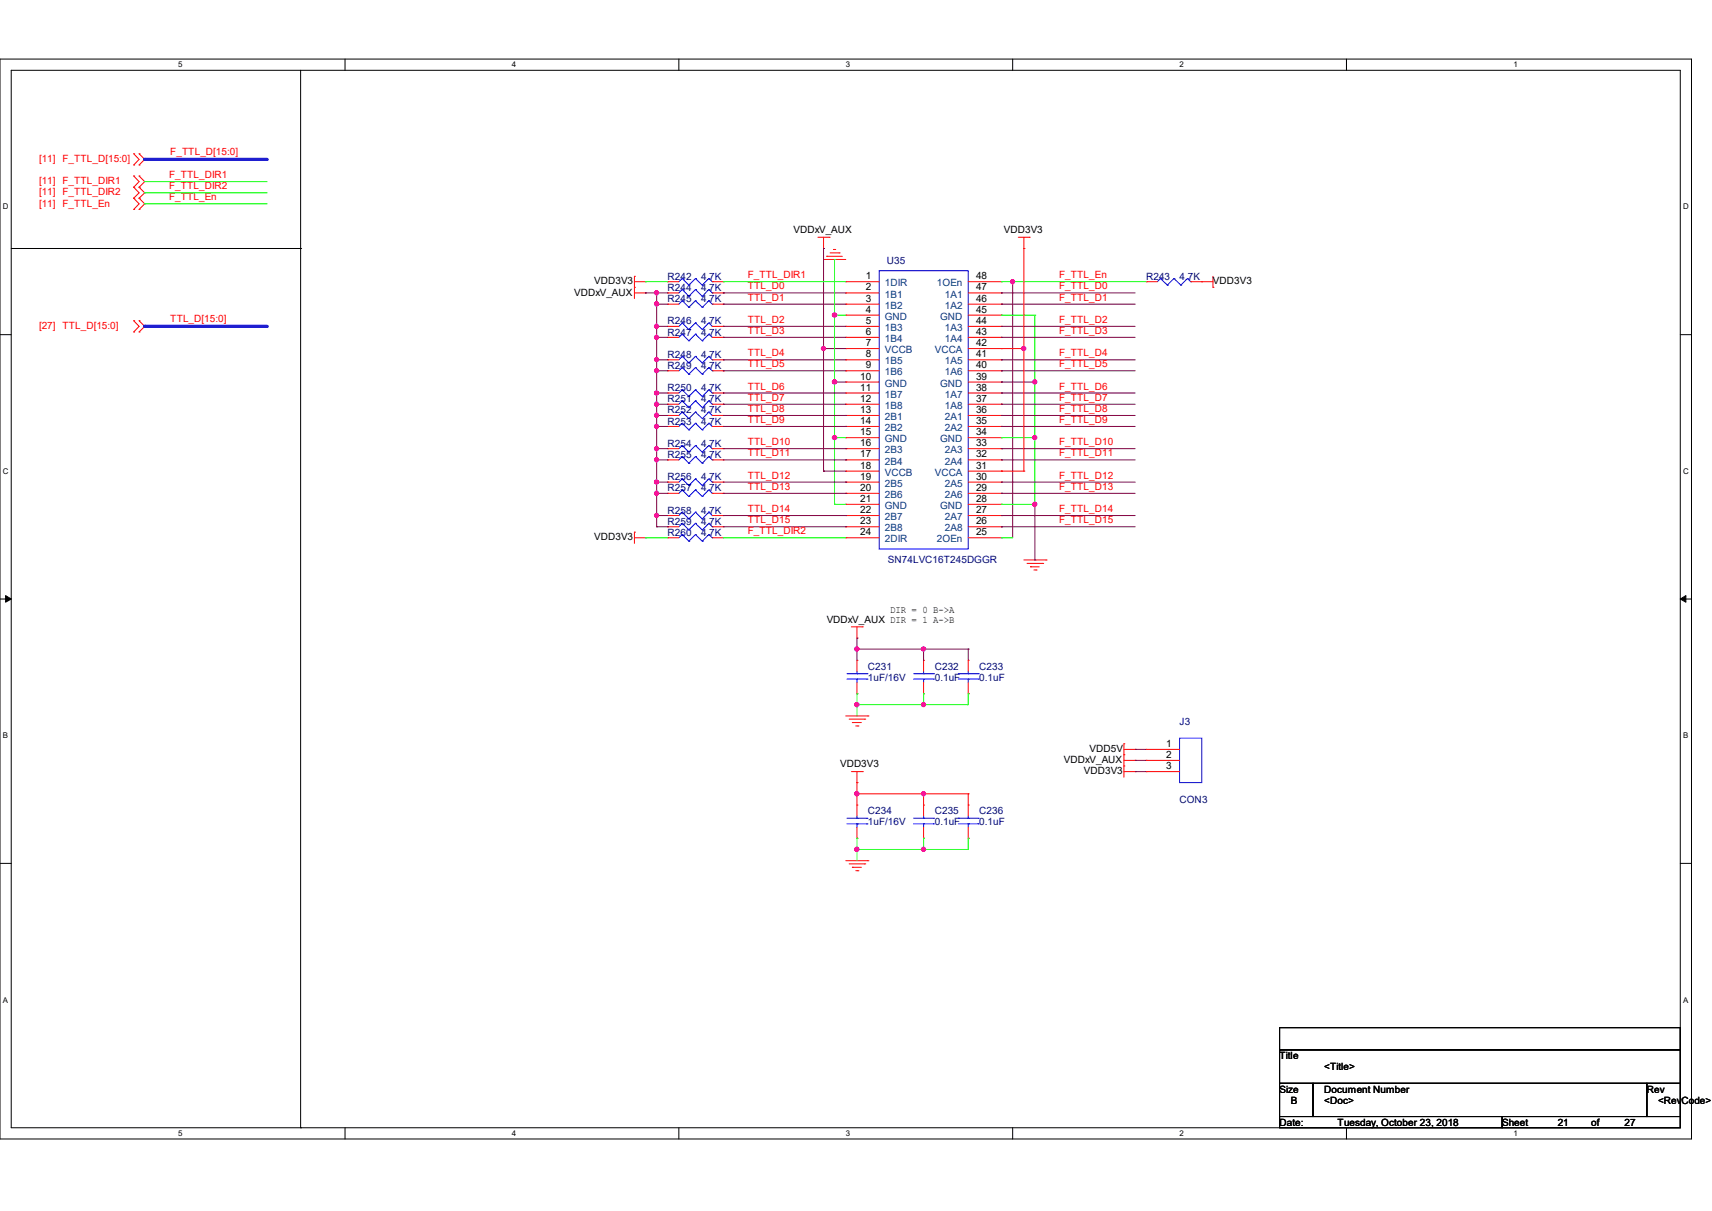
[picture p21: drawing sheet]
<svg xmlns="http://www.w3.org/2000/svg" width="297mm" height="210mm" viewBox="0 0 297 210" stroke-linecap="round" stroke-linejoin="round" font-family="sans-serif">
<defs><g id="words">
<g font-size="1.7" fill="#f00">
<text x="6.8" y="28.1">[11] F_TTL_D[15:0]</text>
<text x="29.5" y="26.8">F_TTL_D[15:0]</text>
<text x="6.8" y="32">[11] F_TTL_DIR1</text>
<text x="6.8" y="33.9">[11] F_TTL_DIR2</text>
<text x="6.8" y="35.8">[11] F_TTL_En</text>
<text x="29.3" y="34.8">F_TTL_En</text>
<text x="29.3" y="30.9">F_TTL_DIR1</text>
<text x="29.3" y="32.8">F_TTL_DIR2</text>
<text x="129.7" y="50.2">TTL_D0</text>
<text x="129.7" y="52.2">TTL_D1</text>
<text x="129.7" y="48.3">F_TTL_DIR1</text>
<text x="183.8" y="48.3">F_TTL_En</text>
<text x="183.8" y="50.2">F_TTL_D0</text>
<text x="183.8" y="52.2">F_TTL_D1</text>
<text x="6.8" y="57">[27] TTL_D[15:0]</text>
<text x="29.5" y="55.8">TTL_D[15:0]</text>
<text x="129.7" y="56">TTL_D2</text>
<text x="129.7" y="57.9">TTL_D3</text>
<text x="183.8" y="56">F_TTL_D2</text>
<text x="183.8" y="57.9">F_TTL_D3</text>
<text x="129.7" y="61.8">TTL_D4</text>
<text x="129.7" y="63.7">TTL_D5</text>
<text x="183.8" y="61.8">F_TTL_D4</text>
<text x="183.8" y="63.7">F_TTL_D5</text>
<text x="129.7" y="67.6">TTL_D6</text>
<text x="129.7" y="69.5">TTL_D7</text>
<text x="129.7" y="71.5">TTL_D8</text>
<text x="183.8" y="67.6">F_TTL_D6</text>
<text x="183.8" y="69.5">F_TTL_D7</text>
<text x="183.8" y="71.5">F_TTL_D8</text>
<text x="129.7" y="73.4">TTL_D9</text>
<text x="129.7" y="77.2">TTL_D10</text>
<text x="183.8" y="73.4">F_TTL_D9</text>
<text x="183.8" y="77.2">F_TTL_D10</text>
<text x="129.7" y="79.2">TTL_D11</text>
<text x="129.7" y="83">TTL_D12</text>
<text x="183.8" y="79.2">F_TTL_D11</text>
<text x="183.8" y="83">F_TTL_D12</text>
<text x="129.7" y="85">TTL_D13</text>
<text x="129.7" y="88.8">TTL_D14</text>
<text x="183.8" y="85">F_TTL_D13</text>
<text x="183.8" y="88.8">F_TTL_D14</text>
<text x="129.7" y="90.8">TTL_D15</text>
<text x="129.7" y="92.7">F_TTL_DIR2</text>
<text x="183.8" y="90.8">F_TTL_D15</text>
</g>
<g font-size="1.7">
<text x="137.7" y="40.4">VDDxV_AUX</text>
<text x="174.2" y="40.4">VDD3V3</text>
<text x="99.6" y="51.3">VDDxV_AUX</text>
<text x="103.1" y="49.3">VDD3V3</text>
<text x="150.2" y="48.4">1</text>
<text x="150.2" y="50.4">2</text>
<text x="150.2" y="52.3">3</text>
<text x="169.3" y="52.3">46</text>
<text x="169.3" y="50.4">47</text>
<text x="169.3" y="48.4">48</text>
<text x="210.4" y="49.3">VDD3V3</text>
<text x="150.2" y="54.2">4</text>
<text x="150.2" y="56.2">5</text>
<text x="150.2" y="58.1">6</text>
<text x="169.3" y="58.1">43</text>
<text x="169.3" y="56.2">44</text>
<text x="169.3" y="54.2">45</text>
<text x="149.2" y="65.8">10</text>
<text x="150.2" y="60">7</text>
<text x="150.2" y="62">8</text>
<text x="150.2" y="63.9">9</text>
<text x="169.3" y="65.8">39</text>
<text x="169.3" y="63.9">40</text>
<text x="169.3" y="62">41</text>
<text x="169.3" y="60">42</text>
<text x="149.2" y="67.7">11</text>
<text x="149.2" y="69.7">12</text>
<text x="149.2" y="71.6">13</text>
<text x="169.3" y="71.6">36</text>
<text x="169.3" y="69.7">37</text>
<text x="169.3" y="67.7">38</text>
<text x="149.2" y="73.5">14</text>
<text x="149.2" y="75.5">15</text>
<text x="149.2" y="77.4">16</text>
<text x="169.3" y="77.4">33</text>
<text x="169.3" y="75.5">34</text>
<text x="169.3" y="73.5">35</text>
<text x="149.2" y="79.3">17</text>
<text x="149.2" y="81.3">18</text>
<text x="149.2" y="83.2">19</text>
<text x="169.3" y="83.2">30</text>
<text x="169.3" y="81.3">31</text>
<text x="169.3" y="79.3">32</text>
<text x="149.2" y="85.1">20</text>
<text x="149.2" y="87">21</text>
<text x="149.2" y="89">22</text>
<text x="169.3" y="89">27</text>
<text x="169.3" y="87">28</text>
<text x="169.3" y="85.1">29</text>
<text x="103.1" y="93.7">VDD3V3</text>
<text x="149.2" y="90.9">23</text>
<text x="149.2" y="92.8">24</text>
<text x="169.3" y="92.8">25</text>
<text x="169.3" y="90.9">26</text>
<text x="143.4" y="108">VDDxV_AUX DIR = 1 A-&gt;B</text>
<text x="154.4" y="106.3">DIR = 0 B-&gt;A</text>
<text x="189" y="130.4">VDD5V</text>
<text x="202.3" y="129.5">1</text>
<text x="202.3" y="131.4">2</text>
<text x="145.7" y="133.1">VDD3V3</text>
<text x="184.6" y="132.3">VDDxV_AUX</text>
<text x="188" y="134.2">VDD3V3</text>
<text x="202.3" y="133.4">3</text>
<text x="222" y="183.7">Title</text>
<text x="229.7" y="185.6">&lt;Title&gt;</text>
<text x="222" y="189.5">Size</text>
<text x="223.9" y="191.4">B</text>
<text x="229.7" y="191.4">&lt;Doc&gt;</text>
<text x="229.7" y="189.5">Document Number</text>
<text x="285.7" y="189.5">Rev</text>
<text x="287.7" y="191.4">&lt;RevCode&gt;</text>
<text x="222" y="195.2">Date:</text>
<text x="232.1" y="195.2">Tuesday, October 23, 2018</text>
<text x="260.6" y="195.2">Sheet</text>
<text x="270.2" y="195.2">21</text>
<text x="276" y="195.2">of</text>
<text x="281.8" y="195.2">27</text>
</g>
<g font-size="1.7" fill="#000080">
<text x="153.9" y="45.8">U35</text>
<text x="115.8" y="50.5">R244</text>
<text x="115.8" y="52.4">R245</text>
<text x="115.8" y="48.6">R242</text>
<text x="121.6" y="50.5">4.7K</text>
<text x="121.6" y="52.4">4.7K</text>
<text x="121.6" y="48.6">4.7K</text>
<text x="198.8" y="48.6">R243</text>
<text x="204.6" y="48.6">4.7K</text>
<text x="115.8" y="56.3">R246</text>
<text x="115.8" y="58.2">R247</text>
<text x="121.6" y="56.3">4.7K</text>
<text x="121.6" y="58.2">4.7K</text>
<text x="115.8" y="62.1">R248</text>
<text x="115.8" y="64">R249</text>
<text x="121.6" y="62.1">4.7K</text>
<text x="121.6" y="64">4.7K</text>
<text x="115.8" y="71.7">R252</text>
<text x="115.8" y="67.9">R250</text>
<text x="115.8" y="69.8">R251</text>
<text x="121.6" y="71.7">4.7K</text>
<text x="121.6" y="67.9">4.7K</text>
<text x="121.6" y="69.8">4.7K</text>
<text x="115.8" y="73.7">R253</text>
<text x="115.8" y="77.5">R254</text>
<text x="121.6" y="73.7">4.7K</text>
<text x="121.6" y="77.5">4.7K</text>
<text x="115.8" y="79.4">R255</text>
<text x="115.8" y="83.3">R256</text>
<text x="121.6" y="79.4">4.7K</text>
<text x="121.6" y="83.3">4.7K</text>
<text x="115.8" y="89.1">R258</text>
<text x="115.8" y="85.2">R257</text>
<text x="121.6" y="89.1">4.7K</text>
<text x="121.6" y="85.2">4.7K</text>
<text x="115.8" y="93">R260</text>
<text x="115.8" y="91">R259</text>
<text x="121.6" y="93">4.7K</text>
<text x="121.6" y="91">4.7K</text>
<text x="154" y="97.6">SN74LVC16T245DGGR</text>
<text x="150.6" y="116.1">C231</text>
<text x="150.6" y="118">1uF/16V</text>
<text x="162.2" y="116.1">C232</text>
<text x="162.2" y="118">0.1uF</text>
<text x="169.9" y="116.1">C233</text>
<text x="169.9" y="118">0.1uF</text>
<text x="204.6" y="125.8">J3</text>
<text x="150.6" y="141.2">C234</text>
<text x="150.6" y="143.1">1uF/16V</text>
<text x="162.2" y="141.2">C235</text>
<text x="162.2" y="143.1">0.1uF</text>
<text x="169.9" y="141.2">C236</text>
<text x="169.9" y="143.1">0.1uF</text>
<text x="204.6" y="139.3">CON3</text>
</g>
<g font-size="1.7" fill="#004080">
<text x="153.5" y="49.7">1DIR</text>
<text x="153.5" y="51.6">1B1</text>
<text x="153.5" y="53.6">1B2</text>
<text x="162.6" y="49.7">1OEn</text>
<text x="163.9" y="53.6">1A2</text>
<text x="163.9" y="51.6">1A1</text>
<text x="153.5" y="55.5">GND</text>
<text x="153.5" y="57.4">1B3</text>
<text x="153.5" y="59.3">1B4</text>
<text x="163.1" y="55.5">GND</text>
<text x="163.9" y="59.3">1A4</text>
<text x="163.9" y="57.4">1A3</text>
<text x="153.5" y="61.3">VCCB</text>
<text x="153.5" y="63.2">1B5</text>
<text x="153.5" y="65.1">1B6</text>
<text x="162.2" y="61.3">VCCA</text>
<text x="163.9" y="65.1">1A6</text>
<text x="163.9" y="63.2">1A5</text>
<text x="153.5" y="67.1">GND</text>
<text x="153.5" y="69">1B7</text>
<text x="153.5" y="70.9">1B8</text>
<text x="163.1" y="67.1">GND</text>
<text x="163.9" y="70.9">1A8</text>
<text x="163.9" y="69">1A7</text>
<text x="153.5" y="72.9">2B1</text>
<text x="153.5" y="74.8">2B2</text>
<text x="153.5" y="76.7">GND</text>
<text x="163.1" y="76.7">GND</text>
<text x="163.9" y="74.8">2A2</text>
<text x="163.9" y="72.9">2A1</text>
<text x="153.5" y="78.6">2B3</text>
<text x="153.5" y="80.6">2B4</text>
<text x="153.5" y="82.5">VCCB</text>
<text x="162.2" y="82.5">VCCA</text>
<text x="163.9" y="80.6">2A4</text>
<text x="163.9" y="78.6">2A3</text>
<text x="153.5" y="84.4">2B5</text>
<text x="153.5" y="86.4">2B6</text>
<text x="153.5" y="88.3">GND</text>
<text x="163.1" y="88.3">GND</text>
<text x="163.9" y="86.4">2A6</text>
<text x="163.9" y="84.4">2A5</text>
<text x="153.5" y="90.2">2B7</text>
<text x="153.5" y="92.2">2B8</text>
<text x="153.5" y="94.1">2DIR</text>
<text x="162.6" y="94.1">2OEn</text>
<text x="163.9" y="92.2">2A8</text>
<text x="163.9" y="90.2">2A7</text>
</g>
<g font-size="1.4">
<text x="30.9" y="11.7">5</text>
<text x="88.8" y="11.7">4</text>
<text x="146.7" y="11.7">3</text>
<text x="204.6" y="11.7">2</text>
<text x="262.6" y="11.7">1</text>
<text x=".5" y="36.3">D</text>
<text x="292" y="36.3">D</text>
<text x=".5" y="82.2">C</text>
<text x="292" y="82.2">C</text>
<text x=".5" y="128">B</text>
<text x="292" y="128">B</text>
<text x=".5" y="173.9">A</text>
<text x="292" y="173.9">A</text>
<text x="30.9" y="197">5</text>
<text x="88.8" y="197">4</text>
<text x="146.7" y="197">3</text>
<text x="204.6" y="197">2</text>
<text x="262.6" y="197">1</text>
</g>
</g></defs>
<path d="M0 10.2h293.5v187.3h-293.5zM1.9 12.2h289.6v183.4h-289.6z" fill="none" stroke="#000" stroke-width=".17"/>
<g fill="#fff">
<path d="M30.9 10.5h.8v1.5h-.8z"/>
<path d="M30.9 195.8h.8v1.5h-.8z"/>
</g>
<path d="M59.9 10.2v2M59.9 195.6v1.9" fill="none" stroke="#000" stroke-width=".17"/>
<g fill="#fff">
<path d="M88.8 10.5h.8v1.5h-.8z"/>
<path d="M88.8 195.8h.8v1.5h-.8z"/>
</g>
<path d="M117.8 10.2v2M117.8 195.6v1.9" fill="none" stroke="#000" stroke-width=".17"/>
<g fill="#fff">
<path d="M146.7 10.5h.8v1.5h-.8z"/>
<path d="M146.7 195.8h.8v1.5h-.8z"/>
</g>
<path d="M175.7 10.2v2M175.7 195.6v1.9" fill="none" stroke="#000" stroke-width=".17"/>
<g fill="#fff">
<path d="M204.6 10.5h.8v1.5h-.8z"/>
<path d="M204.6 195.8h.8v1.5h-.8z"/>
</g>
<path d="M233.6 10.2v2M233.6 195.6v1.9" fill="none" stroke="#000" stroke-width=".17"/>
<g fill="#fff">
<path d="M262.6 10.5h.7v1.5h-.7z"/>
<path d="M262.6 195.8h.7v1.5h-.7z"/>
<path d="M.5 35.1h1v1.5h-1z"/>
<path d="M292 35.1h1v1.5h-1z"/>
<path d="M.5 80.9h1v1.6h-1z"/>
<path d="M292 80.9h1v1.6h-1z"/>
</g>
<path d="M0 58h1.9M291.5 58h2" fill="none" stroke="#000" stroke-width=".17"/>
<g fill="#fff">
<path d="M.5 126.8h.9v1.5h-.9z"/>
<path d="M292 126.8h.9v1.5h-.9z"/>
</g>
<path d="M0 103.9h1.9M291.5 103.9h2" fill="none" stroke="#000" stroke-width=".17"/>
<path d="M1 103.3l.9 .6-.9 .5zM291.5 103.9l1-.6v1.1z" fill="#000" stroke="#000" stroke-width=".17"/>
<g fill="#fff">
<path d="M.5 172.6h.9v1.6h-.9z"/>
<path d="M292 172.6h.9v1.6h-.9z"/>
</g>
<g fill="none" stroke="#000" stroke-width=".17">
<path d="M52.2 12.2v183.4M1.9 43.1h50.3M52.2 43.1h.1M0 149.7h1.9M291.5 149.7h2M222 178.2h69.5v3.9h-69.5zM52.2 195.6h.1M222 182.1h69.5v5.8h-69.5zM222 187.9h5.8v5.7h-5.8zM222 193.6h38.6v2h-38.6zM227.8 187.9h57.9v5.7h-57.9zM260.6 193.6h30.9v2h-30.9z"/>
<path d="M285.7 187.9h5.8v5.7h-5.8z"/>
</g>
<g fill="none" stroke="#f00" stroke-width=".17">
<path d="M23.2 26.7h.1M23.2 28.6h.1M23.2 30.5h.1M23.2 32.5h.1M23.2 34.4h.1M23.2 36.3h.1M23.2 26.7l.9 .9-.9 1M23.2 30.5l.9 1-.9 1M23.2 32.5l.9 .9-.9 1M23.2 34.4l.9 .9-.9 1M24.1 28.6h.1M24.1 26.7h.1"/>
<path d="M24.1 32.5h.1M24.1 30.5h.1M24.1 34.4h.1M24.1 36.3h.1M24.1 26.7l1 .9-1 1M24.1 30.5l1 1-1 1M24.1 32.5l1 .9-1 1M24.1 34.4l1 .9-1 1M23.2 55.6h.1M23.2 57.6h.1M23.2 55.6l.9 1-.9 1M24.1 57.6h.1"/>
<path d="M24.1 55.6h.1M24.1 55.6l1 1-1 1M110.1 49.8h.1M110.1 47.9h.1M110.1 50.8h1.9M110.1 47.9v3.9M110.1 48.9h1.9M112 50.8h.1M112 48.9h.1M115.8 50.8h.1M115.8 52.7h.1M115.8 56.6h.1"/>
<path d="M115.8 48.9h.1M115.8 58.5h.1M115.8 50.8h2M115.8 48.9h2M115.8 52.7h2M115.8 56.6h2M115.8 58.5h2M123.6 50.8h1.9M123.6 48.9h1.9M123.6 52.7h1.9M123.6 56.6h1.9M123.6 58.5h1.9"/>
<path d="M125.5 50.8h.1M125.5 52.7h.1M125.5 56.6h.1M125.5 48.9h.1M125.5 58.5h.1M141.9 41.1h1.9M142.9 45h.1M142.9 43.1h.1M142.9 45h3.8M142.9 41.1v2M143.4 44.4h.1M143.4 44.4h2.7"/>
<path d="M143.8 41.1h.1M144 43.9h1.6M144.6 43.3h.1M144.6 43.3h.4M145.6 43.9h.1M146.7 48.9h.1M146.7 50.8h.1M146.7 52.7h.1M146.7 54.7h.1M146.7 56.6h.1M146.7 58.5h.1M146.7 50.8h5.8"/>
<path d="M146.7 48.9h5.8M146.7 52.7h5.8M146.7 56.6h5.8M146.7 58.5h5.8M146.7 54.7h5.8M168 50.8h5.7M168 48.9h5.7M168 52.7h5.7M168 56.6h5.7M168 58.5h5.7M168 54.7h5.7M173.7 58.5h.1"/>
<path d="M173.7 56.6h.1M173.7 54.7h.1M173.7 52.7h.1M173.7 50.8h.1M173.7 48.9h.1M176.7 41.1h1.9M177.6 43.1h.1M177.6 41.1v40.6M178.6 41.1h.1M198.8 48.9h.1M198.8 48.9h2M206.6 48.9h3.8"/>
<path d="M208.5 48.9h.1M210.4 49.8h.1M210.4 47.9v1.9M115.8 62.4h.1M115.8 72.1h.1M115.8 64.3h.1M115.8 74h.1M115.8 77.8h.1M115.8 68.2h.1M115.8 79.8h.1M115.8 70.1h.1M115.8 62.4h2"/>
<path d="M115.8 72.1h2M115.8 64.3h2M115.8 74h2M115.8 77.8h2M115.8 68.2h2M115.8 79.8h2M115.8 70.1h2M123.6 62.4h1.9M123.6 72.1h1.9M123.6 64.3h1.9M123.6 74h1.9M123.6 77.8h1.9"/>
<path d="M123.6 68.2h1.9M123.6 79.8h1.9M123.6 70.1h1.9M125.5 62.4h.1M125.5 72.1h.1M125.5 64.3h.1M125.5 74h.1M125.5 77.8h.1M125.5 68.2h.1M125.5 79.8h.1M125.5 70.1h.1M146.7 66.3h.1"/>
<path d="M146.7 68.2h.1M146.7 70.1h.1M146.7 72.1h.1M146.7 74h.1M146.7 75.9h.1M146.7 77.8h.1M146.7 79.8h.1M146.7 60.5h.1M146.7 62.4h.1M146.7 64.3h.1M146.7 62.4h5.8M146.7 72.1h5.8"/>
<path d="M146.7 64.3h5.8M146.7 74h5.8M146.7 77.8h5.8M146.7 68.2h5.8M146.7 79.8h5.8M146.7 70.1h5.8M146.7 66.3h5.8M146.7 75.9h5.8M146.7 60.5h5.8M168 62.4h5.7M168 72.1h5.7M168 64.3h5.7"/>
<path d="M168 74h5.7M168 77.8h5.7M168 68.2h5.7M168 79.8h5.7M168 70.1h5.7M168 66.3h5.7M168 75.9h5.7M168 60.5h9.6M173.7 79.8h.1M173.7 77.8h.1M173.7 75.9h.1M173.7 74h.1"/>
<path d="M173.7 72.1h.1M173.7 70.1h.1M173.7 68.2h.1M173.7 66.3h.1M173.7 64.3h.1M173.7 62.4h.1M173.7 60.5h.1M110.1 92.3h.1M110.1 92.3v1.9M110.1 93.3h1.9M112 93.3h.1M115.8 93.3h.1"/>
<path d="M115.8 89.4h.1M115.8 91.4h.1M115.8 83.6h.1M115.8 85.6h.1M115.8 93.3h2M115.8 89.4h2M115.8 91.4h2M115.8 83.6h2M115.8 85.6h2M123.6 93.3h1.9M123.6 89.4h1.9M123.6 91.4h1.9"/>
<path d="M123.6 83.6h1.9M123.6 85.6h1.9M125.5 93.3h.1M125.5 89.4h.1M125.5 91.4h.1M125.5 83.6h.1M125.5 85.6h.1M146.7 81.7h.1M146.7 83.6h.1M146.7 85.6h.1M146.7 87.5h.1M146.7 89.4h.1"/>
<path d="M146.7 91.4h.1M146.7 93.3h.1M146.7 93.3h5.8M146.7 89.4h5.8M146.7 91.4h5.8M146.7 83.6h5.8M146.7 85.6h5.8M146.7 81.7h5.8M146.7 87.5h5.8M168 93.3h5.7M168 89.4h5.7M168 91.4h5.7"/>
<path d="M168 83.6h5.7M168 85.6h5.7M168 81.7h9.6M168 87.5h5.7M173.7 93.3h.1M173.7 91.4h.1M173.7 89.4h.1M173.7 87.5h.1M173.7 85.6h.1M173.7 83.6h.1M173.7 81.7h.1M177.6 81.7h.1"/>
<path d="M177.6 97.1h3.9M178.2 97.7h2.7M178.8 98.3h.1M178.8 98.3h1.5M179.4 98.8h.3M179.7 98.8h.1M180.9 97.7h.1M181.5 97.1h.1M147.7 108.7h1.9M148.7 110.7h.1M148.7 114.5h.1M148.7 108.7v2"/>
<path d="M148.7 114.5v1.9M148.7 118.4v1.9M149.6 108.7h.1M160.2 114.5h.1M160.2 114.5v1.9M160.2 118.4v1.9M168 114.5h.1M168 114.5v1.9M168 118.4v1.9M146.7 124.2h3.9M147.3 124.7h2.7M147.7 133.8h1.9"/>
<path d="M147.9 125.3h.1M147.9 125.3h1.5M148.5 125.9h.3M148.7 135.7h.1M148.7 120.3h.1M148.7 139.6h.1M148.7 137.7h.1M148.7 133.8v7.7M148.7 137.7h19.3M148.8 125.9h.1M149.6 133.8h.1M150 124.7h.1"/>
<path d="M150.6 124.2h.1M160.2 120.3h.1M160.2 139.6h.1M160.2 137.7h.1M160.2 137.7v3.8M168 120.3h.1M168 139.6h.1M168 137.7h.1M168 137.7v3.8M195 129h.1M195 132.8h.1M195 130.9h.1"/>
<path d="M195 130h1.9M195 129v5.8M195 133.8h1.9M195 131.9h1.9M196.9 130h.1M196.9 133.8h.1M196.9 131.9h.1M198.8 130h.1M198.8 131.9h.1M198.8 133.8h.1M198.8 130h5.8M198.8 133.8h5.8"/>
<path d="M198.8 131.9h5.8M146.7 149.3h3.9M147.3 149.8h2.7M147.9 150.4h.1M147.9 150.4h1.5M148.5 151h.3M148.7 145.4h.1M148.7 143.5v1.9M148.8 151h.1M150 149.8h.1M150.6 149.3h.1M160.2 145.4h.1"/>
<path d="M160.2 143.5v1.9M168 145.4h.1M168 143.5v1.9"/>
</g>
<g fill="none" stroke="#00f" stroke-width=".17">
<path d="M118.4 50.2h.1M118.4 52.2h.1M118.4 56h.1M118.4 48.3h.1M118.4 58h.1M118.4 50.2l-.6 .6M118.4 50.2l1.1 1.2M118.4 52.2l-.6 .5M118.4 52.2l1.1 1.1M118.4 56l-.6 .6M118.4 56l1.1 1.1M118.4 48.3l-.6 .6"/>
<path d="M118.4 48.3l1.1 1.1M118.4 58l-.6 .5M118.4 58l1.1 1.1M119.5 51.4h.1M119.5 53.3h.1M119.5 57.1h.1M119.5 49.4h.1M119.5 59.1h.1M120.6 50.2h.1M120.6 52.2h.1M120.6 56h.1M120.6 48.3h.1"/>
<path d="M120.6 58h.1M120.6 50.2l-1.1 1.2M120.6 50.2l1.2 1.2M120.6 52.2l-1.1 1.1M120.6 52.2l1.2 1.1M120.6 56l-1.1 1.1M120.6 56l1.2 1.1M120.6 48.3l-1.1 1.1M120.6 48.3l1.2 1.1M120.6 58l-1.1 1.1M120.6 58l1.2 1.1M121.8 51.4h.1"/>
<path d="M121.8 53.3h.1M121.8 57.1h.1M121.8 49.4h.1M121.8 59.1h.1M123 50.2h.1M123 52.2h.1M123 56h.1M123 48.3h.1M123 58h.1M123 50.2l-1.2 1.2M123 50.2l.6 .6M123 52.2l-1.2 1.1"/>
<path d="M123 52.2l.6 .5M123 56l-1.2 1.1M123 56l.6 .6M123 48.3l-1.2 1.1M123 48.3l.6 .6M123 58l-1.2 1.1M123 58l.6 .5M123.6 50.8h.1M123.6 52.7h.1M123.6 56.6h.1M123.6 48.9h.1M123.6 58.5h.1"/>
<path d="M152.5 46.9h15.5v48.3h-15.5zM201.3 48.3h.1M201.3 48.3l-.5 .6M201.3 48.3l1.2 1.1M202.5 49.4h.1M203.7 48.3h.1M203.7 48.3l-1.2 1.1M203.7 48.3l1.2 1.1M204.9 49.4h.1M206 48.3h.1M206 48.3l-1.1 1.1M206 48.3l.6 .6"/>
<path d="M206.6 48.9h.1M118.4 61.8h.1M118.4 71.5h.1M118.4 63.8h.1M118.4 73.4h.1M118.4 77.3h.1M118.4 67.6h.1M118.4 79.2h.1M118.4 69.5h.1M118.4 61.8l-.6 .6M118.4 61.8l1.1 1.1M118.4 71.5l-.6 .6"/>
<path d="M118.4 71.5l1.1 1.1M118.4 63.8l-.6 .5M118.4 63.8l1.1 1.1M118.4 73.4l-.6 .6M118.4 73.4l1.1 1.1M118.4 77.3l-.6 .5M118.4 77.3l1.1 1.1M118.4 67.6l-.6 .6M118.4 67.6l1.1 1.1M118.4 79.2l-.6 .6M118.4 79.2l1.1 1.1M118.4 69.5l-.6 .6"/>
<path d="M118.4 69.5l1.1 1.2M119.5 62.9h.1M119.5 72.6h.1M119.5 64.9h.1M119.5 74.5h.1M119.5 78.4h.1M119.5 68.7h.1M119.5 70.7h.1M120.6 61.8h.1M120.6 71.5h.1M120.6 63.8h.1M120.6 73.4h.1"/>
<path d="M120.6 77.3h.1M120.6 67.6h.1M120.6 79.2h.1M120.6 69.5h.1M120.6 61.8l-1.1 1.1M120.6 61.8l1.2 1.1M120.6 71.5l-1.1 1.1M120.6 71.5l1.2 1.1M120.6 63.8l-1.1 1.1M120.6 63.8l1.2 1.1M120.6 73.4l-1.1 1.1M120.6 73.4l1.2 1.1"/>
<path d="M120.6 77.3l-1.1 1.1M120.6 77.3l1.2 1.1M120.6 67.6l-1.1 1.1M120.6 67.6l1.2 1.1M120.6 79.2l-1.1 1.1M120.6 79.2l1.2 1.1M120.6 69.5l-1.1 1.2M120.6 69.5l1.2 1.2M121.8 62.9h.1M121.8 72.6h.1M121.8 64.9h.1M121.8 74.5h.1"/>
<path d="M121.8 78.4h.1M121.8 68.7h.1M121.8 70.7h.1M123 61.8h.1M123 71.5h.1M123 63.8h.1M123 73.4h.1M123 77.3h.1M123 67.6h.1M123 79.2h.1M123 69.5h.1M123 61.8l-1.2 1.1"/>
<path d="M123 61.8l.6 .6M123 71.5l-1.2 1.1M123 71.5l.6 .6M123 63.8l-1.2 1.1M123 63.8l.6 .5M123 73.4l-1.2 1.1M123 73.4l.6 .6M123 77.3l-1.2 1.1M123 77.3l.6 .5M123 67.6l-1.2 1.1M123 67.6l.6 .6M123 79.2l-1.2 1.1"/>
<path d="M123 79.2l.6 .6M123 69.5l-1.2 1.2M123 69.5l.6 .6M123.6 62.4h.1M123.6 72.1h.1M123.6 64.3h.1M123.6 74h.1M123.6 77.8h.1M123.6 68.2h.1M123.6 79.8h.1M123.6 70.1h.1M118.4 92.7h.1"/>
<path d="M118.4 88.8h.1M118.4 90.8h.1M118.4 83.1h.1M118.4 85h.1M118.4 92.7l-.6 .6M118.4 92.7l1.1 1.2M118.4 88.8l-.6 .6M118.4 88.8l1.1 1.2M118.4 90.8l-.6 .6M118.4 90.8l1.1 1.1M118.4 83.1l-.6 .5M118.4 83.1l1.1 1.1"/>
<path d="M118.4 85l-.6 .6M118.4 85l1.1 1.1M119.5 93.9h.1M119.5 90h.1M119.5 91.9h.1M119.5 80.3h.1M119.5 84.2h.1M119.5 86.1h.1M120.6 92.7h.1M120.6 88.8h.1M120.6 90.8h.1M120.6 83.1h.1"/>
<path d="M120.6 85h.1M120.6 92.7l-1.1 1.2M120.6 92.7l1.2 1.2M120.6 88.8l-1.1 1.2M120.6 88.8l1.2 1.2M120.6 90.8l-1.1 1.1M120.6 90.8l1.2 1.1M120.6 83.1l-1.1 1.1M120.6 83.1l1.2 1.1M120.6 85l-1.1 1.1M120.6 85l1.2 1.1M121.8 93.9h.1"/>
<path d="M121.8 90h.1M121.8 91.9h.1M121.8 80.3h.1M121.8 84.2h.1M121.8 86.1h.1M123 92.7h.1M123 88.8h.1M123 90.8h.1M123 83.1h.1M123 85h.1M123 92.7l-1.2 1.2M123 92.7l.6 .6"/>
<path d="M123 88.8l-1.2 1.2M123 88.8l.6 .6M123 90.8l-1.2 1.1M123 90.8l.6 .6M123 83.1l-1.2 1.1M123 83.1l.6 .5M123 85l-1.2 1.1M123 85l.6 .6M123.6 93.3h.1M123.6 89.4h.1M123.6 91.4h.1M123.6 83.6h.1"/>
<path d="M123.6 85.6h.1M146.9 117.8h3.5M146.9 116.8h3.5M148.7 116.8h.1M148.7 117.8h.1M148.7 116.4v.4M148.7 117.8v.6M150.4 117.8h.1M150.4 116.8h.1M158.5 117.8h3.5M158.5 116.8h3.5M160.2 116.8h.1"/>
<path d="M160.2 117.8h.1M160.2 116.4v.4M160.2 117.8v.6M162 117.8h.1M162 116.8h.1M166.2 117.8h3.5M166.2 116.8h3.5M168 116.8h.1M168 117.8h.1M168 116.4v.4M168 117.8v.6M169.7 117.8h.1"/>
<path d="M169.7 116.8h.1M204.6 128h3.9v7.7h-3.9zM146.9 142.9h3.5M146.9 141.9h3.5M148.7 141.9h.1M148.7 142.9h.1M148.7 141.5v.4M148.7 142.9v.6M150.4 142.9h.1M150.4 141.9h.1M158.5 142.9h3.5M158.5 141.9h3.5"/>
<path d="M160.2 141.9h.1M160.2 142.9h.1M160.2 141.5v.4M160.2 142.9v.6M162 142.9h.1M162 141.9h.1M166.2 142.9h3.5M166.2 141.9h3.5M168 141.9h.1M168 142.9h.1M168 141.5v.4M168 142.9v.6"/>
<path d="M169.7 142.9h.1M169.7 141.9h.1"/>
</g>
<g fill="none" stroke="#0f0" stroke-width=".17">
<path d="M25.1 35.3h.1M25.1 31.5h.1M25.1 33.4h.1M25.1 35.3h21.3M25.1 31.5h21.3M25.1 33.4h21.3M112 48.9h.1M112 48.9h3.8M125.5 48.9h.1M125.5 48.9h21.2M144.8 54.7h.1M144.8 45h.1"/>
<path d="M144.8 54.7h1.9M144.8 45v42.5M173.7 48.9h.1M173.7 54.7h.1M173.7 48.9h25.1M173.7 54.7h5.8M175.7 48.9h.1M179.5 54.7h.1M179.5 54.7v32.8M144.8 66.3h.1M144.8 75.9h.1M144.8 75.9h1.9"/>
<path d="M173.7 75.9h.1M173.7 75.9h5.8M179.5 66.3h.1M112 93.3h.1M112 93.3h3.8M125.5 93.3h.1M125.5 93.3h21.2M144.8 87.5h.1M144.8 87.5h1.9M173.7 87.5h.1M173.7 93.3h.1M173.7 87.5h5.8"/>
<path d="M173.7 93.3h2M179.5 87.5h.1M148.7 120.3h.1M148.7 122.2h.1M148.7 120.3v3.9M160.2 120.3h.1M160.2 122.2h.1M160.2 120.3v1.9M168 120.3h.1M168 120.3v1.9h-19.3M148.7 145.4h.1M148.7 147.3h.1"/>
<path d="M148.7 145.4v3.9M160.2 145.4h.1M160.2 147.3h.1M160.2 145.4v1.9M168 145.4h.1M168 145.4v1.9h-19.3"/>
</g>
<g fill="none" stroke="#800040" stroke-width=".17">
<path d="M112 50.8h.1M112 50.8h3.8M113.9 50.8h.1M113.9 52.7h.1M113.9 56.6h.1M113.9 58.5h.1M113.9 50.8v40.6M113.9 52.7h1.9M113.9 56.6h1.9M113.9 58.5h1.9M125.5 50.8h.1M125.5 52.7h.1"/>
<path d="M125.5 56.6h.1M125.5 58.5h.1M125.5 50.8h21.2M125.5 52.7h21.2M125.5 56.6h21.2M125.5 58.5h21.2M142.9 43.1h.1M142.9 43.1v38.6M173.7 50.8h.1M173.7 52.7h.1M173.7 56.6h.1M173.7 58.5h.1"/>
<path d="M173.7 50.8h23.2M173.7 52.7h23.2M173.7 56.6h23.2M173.7 58.5h23.2M175.7 48.9h.1M175.7 48.9v44.4M113.9 62.4h.1M113.9 64.3h.1M113.9 68.2h.1M113.9 70.1h.1M113.9 72.1h.1M113.9 79.8h.1"/>
<path d="M113.9 77.8h.1M113.9 74h.1M113.9 62.4h1.9M113.9 64.3h1.9M113.9 68.2h1.9M113.9 70.1h1.9M113.9 72.1h1.9M113.9 74h1.9M113.9 77.8h1.9M113.9 79.8h1.9M125.5 62.4h.1M125.5 64.3h.1"/>
<path d="M125.5 68.2h.1M125.5 70.1h.1M125.5 62.4h21.2M125.5 64.3h21.2M125.5 68.2h21.2M125.5 70.1h21.2M125.5 72.1h21.2M125.5 74h21.2M125.5 77.8h21.2M125.5 79.8h21.2M142.9 60.5h.1M142.9 60.5h3.8"/>
<path d="M144.8 66.3h.1M144.8 66.3h1.9M146.7 72.1h.1M146.7 74h.1M146.7 77.8h.1M146.7 79.8h.1M173.7 62.4h.1M173.7 64.3h.1M173.7 66.3h.1M173.7 68.2h.1M173.7 70.1h.1M173.7 72.1h.1"/>
<path d="M173.7 74h.1M173.7 77.8h.1M173.7 79.8h.1M173.7 62.4h23.2M173.7 64.3h23.2M173.7 66.3h5.8M173.7 68.2h23.2M173.7 70.1h23.2M173.7 72.1h23.2M173.7 74h23.2M173.7 77.8h23.2M173.7 79.8h23.2"/>
<path d="M113.9 89.4h.1M113.9 91.4h.1M113.9 85.6h.1M113.9 83.6h.1M113.9 83.6h1.9M113.9 85.6h1.9M113.9 89.4h1.9M113.9 91.4h1.9M115.8 91.4h.1M125.5 83.6h21.2M125.5 85.6h21.2M125.5 89.4h21.2"/>
<path d="M125.5 91.4h21.2M142.9 81.7h.1M142.9 81.7h3.8M146.7 83.6h.1M146.7 85.6h.1M146.7 89.4h.1M146.7 91.4h.1M173.7 83.6h.1M173.7 85.6h.1M173.7 89.4h.1M173.7 91.4h.1M173.7 83.6h23.2"/>
<path d="M173.7 85.6h23.2M173.7 89.4h23.2M173.7 91.4h23.2M179.5 97.1h.1M179.5 87.5v9.6M148.7 110.7h.1M148.7 112.6h.1M148.7 110.7v3.8M148.7 112.6h19.3M160.2 112.6h.1M160.2 112.6v1.9M168 112.6h.1"/>
<path d="M168 112.6v1.9M196.9 130h.1M196.9 133.8h.1M196.9 131.9h.1M196.9 130h1.9M196.9 133.8h1.9M196.9 131.9h1.9"/>
</g>
<g fill="#f0f" stroke="#f0f" stroke-width=".17">
<circle cx="175.7" cy="48.9" r=".36"/>
<circle cx="113.9" cy="52.7" r=".36"/>
<circle cx="113.9" cy="50.8" r=".36"/>
<circle cx="179.5" cy="66.2" r=".36"/>
<circle cx="113.9" cy="56.6" r=".36"/>
<circle cx="113.9" cy="62.4" r=".36"/>
<circle cx="113.9" cy="58.5" r=".36"/>
<circle cx="142.9" cy="60.4" r=".36"/>
<circle cx="177.6" cy="60.4" r=".37"/>
<circle cx="113.9" cy="64.3" r=".36"/>
<circle cx="113.9" cy="68.2" r=".36"/>
<circle cx="144.8" cy="75.9" r=".37"/>
<circle cx="179.5" cy="75.9" r=".36"/>
<circle cx="179.5" cy="87.5" r=".36"/>
<circle cx="148.6" cy="112.5" r=".37"/>
<circle cx="160.2" cy="112.5" r=".36"/>
<circle cx="160.2" cy="122.2" r=".36"/>
<circle cx="148.6" cy="122.2" r=".37"/>
<circle cx="148.6" cy="137.6" r=".37"/>
<circle cx="160.2" cy="137.6" r=".36"/>
<circle cx="160.2" cy="147.3" r=".36"/>
<circle cx="148.6" cy="147.3" r=".37"/>
<circle cx="144.8" cy="54.6" r=".37"/>
<circle cx="144.8" cy="66.2" r=".37"/>
<circle cx="113.9" cy="70.1" r=".36"/>
<circle cx="113.9" cy="72" r=".36"/>
<circle cx="113.9" cy="89.4" r=".36"/>
<circle cx="113.9" cy="85.5" r=".36"/>
<circle cx="113.9" cy="79.7" r=".36"/>
<circle cx="113.9" cy="83.6" r=".36"/>
<circle cx="113.9" cy="73.9" r=".36"/>
<circle cx="113.9" cy="77.8" r=".36"/>
</g>
<path d="M25.1 27.6h21.3" fill="none" stroke="#00f" stroke-width=".55"/>
<circle cx="25.1" cy="27.6" r=".28" fill="#00f"/>
<path d="M25.1 56.6h21.3" fill="none" stroke="#00f" stroke-width=".55"/>
<circle cx="25.1" cy="56.6" r=".28" fill="#00f"/>
<g fill="#f0f" stroke="#f0f" stroke-width=".17">
<circle cx="175.7" cy="48.9" r=".36"/>
<circle cx="113.9" cy="52.7" r=".36"/>
<circle cx="113.9" cy="50.8" r=".36"/>
<circle cx="179.5" cy="66.2" r=".36"/>
<circle cx="113.9" cy="56.6" r=".36"/>
<circle cx="113.9" cy="62.4" r=".36"/>
<circle cx="113.9" cy="58.5" r=".36"/>
<circle cx="142.9" cy="60.4" r=".36"/>
<circle cx="177.6" cy="60.4" r=".37"/>
<circle cx="113.9" cy="64.3" r=".36"/>
<circle cx="113.9" cy="68.2" r=".36"/>
<circle cx="144.8" cy="75.9" r=".37"/>
<circle cx="179.5" cy="75.9" r=".36"/>
<circle cx="179.5" cy="87.5" r=".36"/>
<circle cx="148.6" cy="112.5" r=".37"/>
<circle cx="160.2" cy="112.5" r=".36"/>
<circle cx="160.2" cy="122.2" r=".36"/>
<circle cx="148.6" cy="122.2" r=".37"/>
<circle cx="148.6" cy="137.6" r=".37"/>
<circle cx="160.2" cy="137.6" r=".36"/>
<circle cx="160.2" cy="147.3" r=".36"/>
<circle cx="148.6" cy="147.3" r=".37"/>
<circle cx="144.8" cy="54.6" r=".37"/>
<circle cx="144.8" cy="66.2" r=".37"/>
<circle cx="113.9" cy="70.1" r=".36"/>
<circle cx="113.9" cy="72" r=".36"/>
<circle cx="113.9" cy="89.4" r=".36"/>
<circle cx="113.9" cy="85.5" r=".36"/>
<circle cx="113.9" cy="79.7" r=".36"/>
<circle cx="113.9" cy="83.6" r=".36"/>
<circle cx="113.9" cy="73.9" r=".36"/>
<circle cx="113.9" cy="77.8" r=".36"/>
</g>
<use href="#words"/>
</svg>
